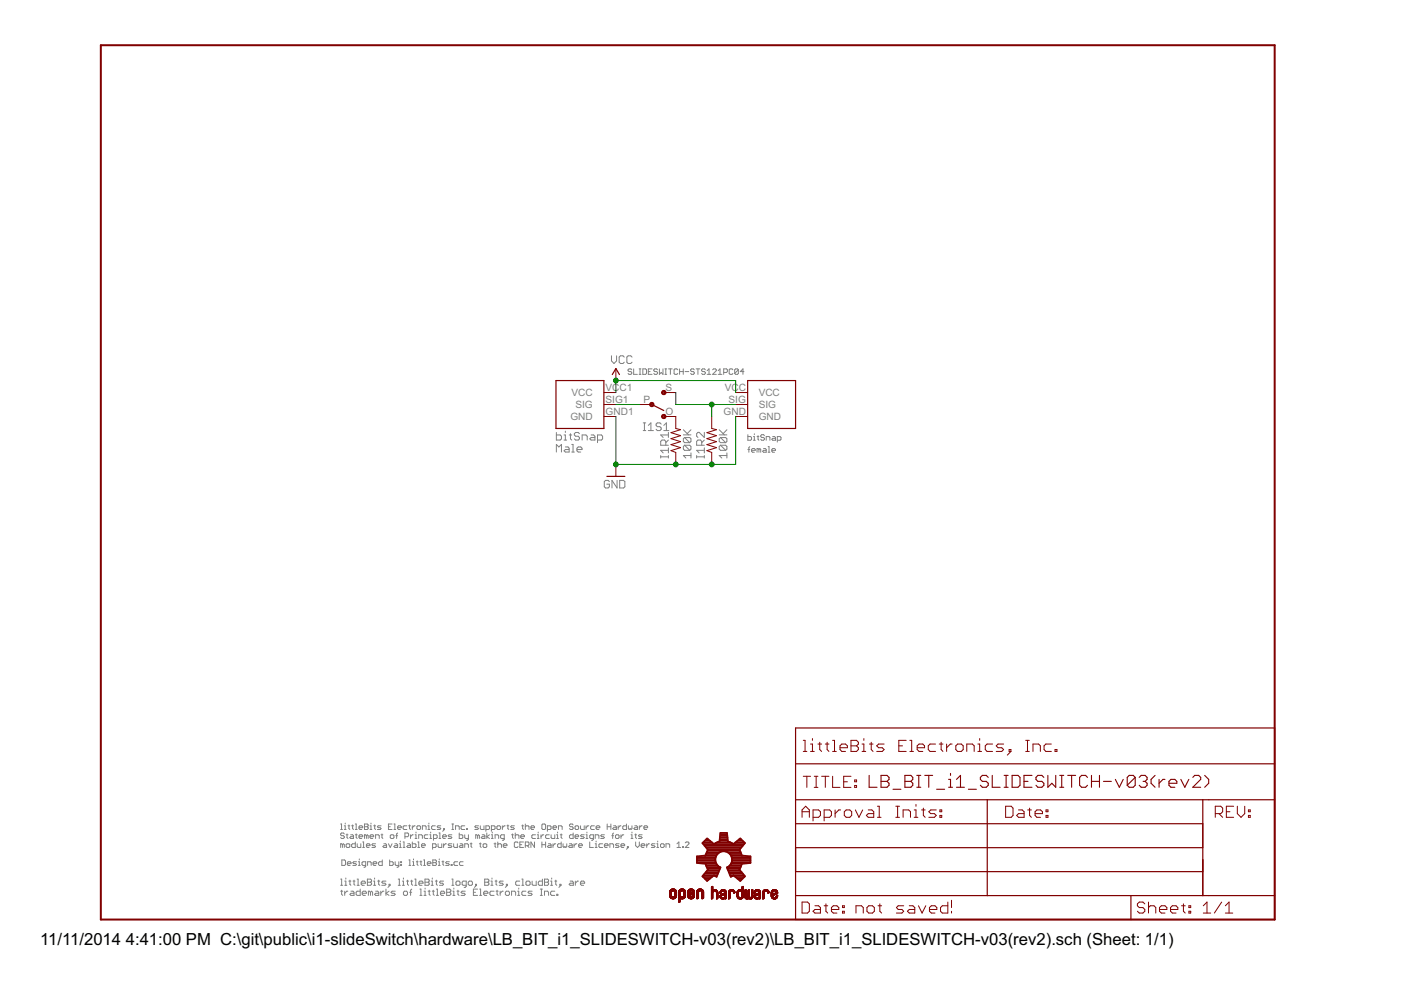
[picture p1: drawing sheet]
<svg xmlns="http://www.w3.org/2000/svg" width="297mm" height="210mm" viewBox="0 0 297 210" stroke-linecap="round" stroke-linejoin="round" font-family="sans-serif">
<defs><g id="words">
<g font-size="4">
<text x="8.5" y="200.4">11/11/2014</text>
<text x="26.7" y="200.4">4:41:00 PM C:\git\public\i1-slideSwitch\hardware\LB_BIT_i1_SLIDESWITCH-v03(rev2)\LB_BIT_i1_SLIDESWITCH-v03(rev2).sch (Sheet: 1/1)</text>
</g>
<g font-size="2.4" fill="#808080">
<text x="121.2" y="84">VCC</text>
<text x="128.4" y="82.9">VCC1</text>
<text x="141.1" y="82.9">S</text>
<text x="153.7" y="82.9">VC</text>
<text x="156.6" y="82.9">C</text>
<text x="160.9" y="84">VCC</text>
<text x="120.9" y="89.1">GND</text>
<text x="122" y="86.5">SIG</text>
<text x="128.4" y="85.4">SIG1</text>
<text x="128.4" y="88">GND1</text>
<text x="136.4" y="85.4">P</text>
<text x="141.1" y="88">O</text>
<text x="153.4" y="88">GND</text>
<text x="154.5" y="85.4">SIG</text>
<text x="160.9" y="86.5">SIG</text>
<text x="160.9" y="89.1">GND</text>
</g>
</g></defs>
<g fill="none" stroke="#808080" stroke-width=".21">
<path d="M129.6 75.4v1.1l.6 .6 .5-.6v-1.1M132.4 75.7l-.3-.3h-.5l-.3 .3v1.1l.3 .3h.5l.3-.3M133.9 78.4l-.1-.2h-.4l-.2 .2 .2 .4h.4l.1 .2-.1 .4h-.4l-.2-.2M134 75.7l-.3-.3h-.5l-.3 .3v1.1l.3 .3h.5l.3-.3M134.3 78.2v1.2h.8M135.5 78.2h.4M135.5 79.4h.4M135.7 78.2v1.2M136.3 78.2h.6l.2 .2v.8l-.2 .2h-.6zM137.5 78.8h.3M138.2 78.2h-.7v1.2h.7M139.4 78.4l-.2-.2h-.4l-.2 .2 .2 .4h.4l.2 .2-.2 .4h-.4l-.2-.2"/>
<path d="M139.8 78.2v1.2l.4-.4 .4 .4v-1.2M141 78.2h.4M141 79.4h.4M141.2 78.2v1.2M141.8 78.2h.7M142.1 78.2v1.2M143.7 78.4l-.2-.2h-.4l-.2 .2v.8l.2 .2h.4l.2-.2M144.1 78.8h.8M144.1 78.2v1.2M144.9 78.2v1.2M145.2 78.8h.8M147.2 78.4l-.2-.2h-.4l-.2 .2 .2 .4h.4l.2 .2-.2 .4h-.4l-.2-.2"/>
<path d="M147.6 78.2h.8M148 78.2v1.2M149.5 78.4l-.1-.2h-.5l-.1 .2 .1 .4h.5l.1 .2-.1 .4h-.5l-.1-.2M149.9 79.4h.8M149.9 78.6l.4-.4v1.2M151.1 78.4l.2-.2h.4l.2 .2v.2l-.8 .8h.8M152.3 79.4h.8M152.3 78.6l.4-.4v1.2M153.4 79h.6l.2-.2v-.4l-.2-.2h-.6v1.2M155.4 78.4l-.2-.2h-.4l-.2 .2v.8l.2 .2h.4l.2-.2M156.5 78.4l-.1-.2h-.4l-.2 .2v.8M156.5 78.4v.8l-.1 .2h-.4l-.2-.2"/>
<path d="M156.5 78.4l-.7 .8M157.7 78.8h-.7l.5-.6v1.2M118 91.7v1.6h.8l.2-.3v-.5l-.2-.3h-.8M118 95.8v-1.6l.5 .6 .5-.6v1.6M119.6 92.2h.3v1.1M119.6 93.3h.5M119.9 94.8h.5l.3 .2v.8h-.8l-.3-.2 .3-.3h.8M119.9 91.4v.3M120.7 92.2h.5M120.9 91.9v1.1l.3 .3M121.2 95.8h.6M121.2 94.2h.3v1.6"/>
<path d="M122.3 95.3h1.1v-.3l-.3-.2h-.5l-.3 .2v.6l.3 .2h.5M122.9 91.9l-.3-.2h-.6l-.2 .2v.3l.2 .3h.6l.3 .3v.2l-.3 .3h-.6l-.2-.3M123.4 93.3v-1.1h.8l.3 .3v.8M125.3 92.2h.6l.2 .3v.8h-.8l-.2-.3 .2-.2h.8M126.7 93.3h.8l.3-.3v-.5l-.3-.3h-.8v1.7M136.4 91.3h.5M136.4 89.7h.5M136.6 89.7v1.6M137.5 91.3h1M137.5 90.2l.5-.5v1.6M140.1 96.9h1.6M140.1 96.6v.5"/>
<path d="M140.2 89.9l-.3-.2h-.5l-.3 .2v.3l.3 .3h.5l.3 .2v.3l-.3 .3h-.5l-.3-.3M140.7 91.3h1.1M140.7 90.2l.6-.5v1.6M141.2 94.4v-.8l-.3-.3h-.5l-.3 .3v.8h1.6M141.7 93.3l-.5 .6M141.7 95.5h-1.6l.5 .5M141.7 92.2h-1.6l.5 .6M141.7 91.7v1.1M141.7 95v1M141.7 96.6v.5M144.9 92.2h1.6M144.9 91.1l1.1 1.1"/>
<path d="M145.1 92.8l-.2 .2v.6l.2 .3h1.1M145.1 94.4l-.2 .3v.5l.2 .3h1.1M145.1 92.8h1.1l.3 .2v.6l-.3 .3M145.1 94.4h1.1l.3 .3v.5l-.3 .3M145.1 94.4l1.1 1.1M145.1 92.8l1.1 1.1M146.5 96.6h-1.6l.5 .5M146.5 96v1.1M146.5 91.1l-.8 .8M147.7 96.9h1.6M147.7 96.6v.5M148.8 94.4v-.8l-.3-.3h-.5l-.3 .3v.8h1.6"/>
<path d="M149.3 95.5h-1.6l.5 .5M149.3 91.7v1.1l-1.1-1.1h-.2l-.3 .2v.6l.3 .3M149.3 95v1M149.3 96.6v.5M149.3 93.3l-.5 .6M152.5 92.2h1.6M152.5 91.1l1.1 1.1M152.8 92.8h1.1l.2 .2v.6l-.2 .3M152.8 94.4l-.3 .3v.5l.3 .3h1.1M152.8 94.4h1.1l.2 .3v.5l-.2 .3M152.8 92.8l-.3 .2v.6l.3 .3h1.1M152.8 94.4l1.1 1.1"/>
<path d="M152.8 92.8l1.1 1.1M154.1 96.6h-1.6l.5 .5M154.1 96v1.1M154.1 91.1l-.8 .8M158.6 92.2v1.1h.6l.1-.2v-.3l-.1-.2h-.6M158.6 95.3h.4M159 94.7l-.2 .2v1M159.3 95.5h.8l-.2-.4h-.4l-.2 .2v.4l.2 .2h.4M159.7 93.3h.4M159.7 92.6h.2v.7M159.9 92v.2M160.5 92.6h.4"/>
<path d="M160.7 92.4v.7l.2 .2M160.9 95.3l.2-.2 .2 .2v.6M160.9 95.3l-.4-.2v.8M160.9 95.3v.6M161.9 95.1h.4l.2 .2v.6h-.6l-.2-.2 .2-.2h.6M162.1 92.4l-.2-.2h-.4l-.2 .4 .2 .2h.4l.2 .3-.2 .2h-.4l-.2-.2M162.5 93.3v-.7h.5l.2 .2v.5M162.9 95.9h.3M162.9 94.7h.1v1.2M163.6 95.5h.8l-.2-.4h-.4l-.2 .2v.4l.2 .2h.4M163.8 92.6h.4l.2 .2v.5h-.6l-.2-.2 .2-.2h.6M164.8 93.3h.6l.2-.2v-.3l-.2-.2h-.6v1.1"/>
<path d="M129.2 102.1l-.3-.2h-.5l-.3 .2v1.1l.3 .3h.5l.3-.3v-.5h-.5M130.8 101.9v1.6l-1-1.6v1.6M131.4 101.9h.8l.3 .2v1.1l-.3 .3h-.8zM72.2 174.7h.2v1.2M72.2 175.9h.4M72.6 179.1l-.4-.2v.8M72.6 179.1l.2-.2 .2 .2v.6M72.6 179.1v.6M73 175.9h.4M73 175.1h.2v.8M73 176.8l-.2-.2h-.4l-.2 .4 .2 .2h.4l.2 .4-.2 .2h-.4l-.2-.2M73.2 174.5v.2"/>
<path d="M73.4 177h.4M73.6 176.8v.8l.2 .2M73.6 178.9h.4l.2 .2v.4l-.2 .2h-.4l-.2-.2v-.4zM73.8 175.1h.4M74 174.9v.8l.2 .2M74.4 177h.4l.2 .2v.6h-.6l-.2-.2 .2-.2h.6M74.5 175.1h.5M74.8 174.9v.8l.2 .2M75.3 174.7h.2v1.2M75.3 175.9h.4M75.3 177h.4M75.3 178.5v1.2h-.5l-.3-.2v-.4l.3-.2h.5"/>
<path d="M75.5 176.8v.8l.2 .2M75.7 178.9v.6l.2 .2h.6v-.8M76.1 175.5h.8l-.2-.4h-.4l-.2 .2v.4l.2 .2h.4M76.1 177.4h.8l-.2-.4h-.4l-.2 .2v.4l.2 .2h.4M76.9 179.7h.4M76.9 178.5h.2v1.2M77.3 174.7h.6l.2 .2-.2 .4 .2 .4-.2 .2h-.6zM77.3 175.3h.6M77.7 177.2l-.4-.2v.8M77.7 177.2l.2-.2 .2 .2v.6M77.7 177.2v.6M77.7 179.3h.7l-.1-.4h-.4l-.2 .2v.4l.2 .2h.4"/>
<path d="M78.4 175.9h.4M78.4 175.1h.3v.8M78.4 177.4h.8l-.2-.4h-.3l-.3 .2v.4l.3 .2h.3M78.7 174.5v.2M79.2 175.1h.4M79.4 174.9v.8l.2 .2M79.6 177.8v-.8h.6l.2 .2v.6M79.6 178.9h-.6l-.2 .2 .2 .2h.4l.2 .2-.2 .2h-.6M80.8 175.1h-.6l-.2 .2 .2 .2h.4l.2 .2-.2 .2h-.6M80.8 177h.4M81 176.8v.8l.2 .2M81.4 178.9h.4l.2 .2v.6h-.6l-.2-.2 .2-.2h.6"/>
<path d="M82.4 175.3h.3M82.4 178.9l.3 .8 .4-.8M82.7 177.2l.2-.2h.4l.2 .2v.4l-.2 .2h-.4l-.2-.2zM83.1 174.7h-.7v1.2h.7M83.5 174.7h.2v1.2M83.5 175.9h.4M83.7 178.9h.4l.2 .2v.6h-.6l-.2-.2 .2-.2h.6M83.9 177.2h.4M84.3 175.5h.8l-.2-.4h-.4l-.2 .2v.4l.2 .2h.4M84.3 176.6l-.2 .2v1M84.7 178.9h.2v.8M84.7 179.7h.4"/>
<path d="M84.9 178.3v.2M85.5 179.7h.4M85.5 178.5h.2v1.2M85.9 177.4h.5l.2-.2v-.4l-.2-.2h-.5v1.2M86.3 175.1h-.6l-.2 .2v.4l.2 .2h.6M86.4 178.9h.4l.2 .2v.6h-.6l-.1-.2 .1-.2h.6M86.6 175.1h.4M86.8 174.9v.8l.2 .2M87 177v.8M87.4 175.1v.8M87.4 178.5v1.2h.6l.2-.2v-.4l-.2-.2h-.6M87.6 177h-.2l-.4 .4"/>
<path d="M88 175.1h-.2l-.4 .4M88 177.8h.4M88 177h.2v.8M88.2 176.4v.2M88.4 175.3l.2-.2h.4l.2 .2v.4l-.2 .2h-.4l-.2-.2zM88.6 178.5h.2v1.2M88.6 179.7h.4M88.8 177.8v-.8h.6l.2 .2v.6M89.4 179.3h.7l-.1-.4h-.4l-.2 .2v.4l.2 .2h.4M89.6 175.9v-.8h.5l.2 .2v.6M90.7 175.9h.4M90.7 175.1h.2v.8"/>
<path d="M90.7 177h-.6l-.1 .2v.4l.1 .2h.6M90.9 174.5v.2M91.1 177.8h.4M91.1 177h.2v.8M91.3 176.4v.2M91.7 179.7h.6l.2-.2v-.4l-.2-.2h-.6v1.2M91.9 177.8h.6l.2-.2v-.4l-.2-.2h-.6v1.2M92.3 175.1h-.6l-.2 .2v.4l.2 .2h.6M92.9 178.9v.6l.2 .2h.6v-.8M93.1 176.6h.2v1.2M93.1 177.8h.4M93.5 175.1h-.6l-.2 .2 .8 .4-.2 .2h-.6"/>
<path d="M93.9 177.4h.7l-.2-.4h-.4l-.1 .2v.4l.1 .2h.4M94 175.7h.2v.2h-.2zM94 178.9v.8M94.2 175.9l-.3 .4M94.6 178.9h-.2l-.4 .4M95.8 178.9h-.6l-.2 .2 .2 .2h.4l.2 .2-.2 .2h-.6M95.8 174.7h.4M95.8 175.9h.4M95.8 177h-.6l-.2 .2 .2 .2h.4l.2 .2-.2 .2h-.6M96 174.7v1.2M96.2 178.9v.6l.2 .2h.6v-.8M96.6 175.9v-.8h.6l.2 .2v.6"/>
<path d="M97.4 176.6v1.2h.5l.2-.2v-.4l-.2-.2h-.5M97.6 178.9h.3l.2 .2v.6h-.5l-.2-.2 .2-.2h.5M98.5 175.1h-.6l-.2 .2v.4l.2 .2h.6M98.5 177v.6l.2 .2h.6M98.5 179.7v-.8h.6l.2 .2v.6M98.9 175.7h.2v.2h-.2zM99.3 177v1l-.4 .2M99.7 178.9h.4M99.9 178.7v.8l.2 .2M101.3 177.2l-.4-.2v.8M101.3 177.2v.6M101.3 177.2l.2-.2 .1 .2v.6"/>
<path d="M101.5 175.1h-.6l-.2 .2 .2 .2h.4l.2 .2-.2 .2h-.6M101.6 178.9h.4M101.8 175.1v.6l.2 .2h.6v-.8M101.8 178.7v.8l.2 .2M102.2 177h.4l.2 .2v.6h-.6l-.2-.2 .2-.2h.6M102.4 179.1l.2-.2h.4l.2 .2v.4l-.2 .2h-.4l-.2-.2zM103 175.9h.6l.2-.2v-.4l-.2-.2h-.6v1.2M103.2 176.6v1.2M103.8 177l-.6 .4 .6 .4M104.2 175.9h.6l.2-.2v-.4l-.2-.2h-.6v1.2M104.2 177.8h.4M104.2 177h.2v.8"/>
<path d="M104.4 176.4v.2M104.8 178.9h.4M105 177.8v-.8h.5l.2 .2v.6M105 178.7v.8l.2 .2M105.3 175.3l.2-.2h.4l.2 .2v.4l-.2 .2h-.4l-.2-.2zM105.5 179.1l.2-.2h.4l.2 .2v.6M105.5 178.5v1.2M106.5 175.1v.8M106.7 179.3h.8l-.2-.4h-.4l-.2 .2v.4l.2 .2h.4M106.9 177.8h-.6l-.2-.2v-.4l.2-.2h.6v1l-.4 .2M107.1 175.1h-.2l-.4 .4M107.5 175.1h.4"/>
<path d="M107.7 174.9v.8l.2 .2M108.5 177h.4M108.7 176.8v.8l.2 .2M109.1 175.1h-.6l-.2 .2 .2 .2h.4l.2 .2-.2 .2h-.6M109.2 177.2l.2-.2h.4l.2 .2v.6M109.2 176.6v1.2M109.8 178.7l-.2-.2h-.4l-.1 .2v.8l.1 .2h.4l.2-.2M110.2 179.1h.4M110.4 177.4h.8l-.2-.4h-.4l-.2 .2v.4l.2 .2h.4M110.6 175.1h.4M110.8 174.9v.8l.2 .2M111 178.5h-.8v1.2h.8"/>
<path d="M111.4 175.3l.2-.2h.4l.2 .2v.6M111.4 174.7v1.2M111.4 179.3h.6l.2-.2v-.4l-.2-.2h-.6v1.2M111.8 179.3l.4 .4M112.6 175.5h.7l-.2-.4h-.3l-.2 .2v.4l.2 .2h.3M113.3 178.5v1.2l-.7-1.2v1.2M113.5 177h-.6l-.1 .2v.4l.1 .2h.6M113.9 177.8h.4M113.9 177h.2v.8M114.1 176.4v.2M114.7 177v.8M114.9 174.9l.2-.2h.4l.2 .2v.8l-.2 .2h-.4l-.2-.2z"/>
<path d="M114.9 178.5v1.2M114.9 179.1h.8M115.3 177h-.2l-.4 .4M115.7 178.5v1.2M116.1 175.9h.5l.2-.2v-.4l-.2-.2h-.5v1.2M116.3 178.9h.3l.2 .2v.6h-.5l-.2-.2 .2-.2h.5M116.5 177h-.6l-.2 .2v.4l.2 .2h.6M116.8 177v.6l.2 .2h.6v-.8M117.2 175.5h.8l-.2-.4h-.4l-.2 .2v.4l.2 .2h.4M117.2 178.9v.8M117.8 178.9h-.2l-.4 .4M118 177.8h.4"/>
<path d="M118 177h.2v.8M118.2 176.4v.2M118.4 175.9v-.8h.6l.2 .2v.6M118.8 177h.4M119 178.5v1.2h-.6l-.2-.2v-.4l.2-.2h.6M119 176.8v.8l.2 .2M119.4 178.9v.6l.2 .2 .2-.2 .2 .2 .2-.2v-.6M120.7 178.9h.4l.2 .2v.6h-.6l-.2-.2 .2-.2h.6M121.5 174.9l-.2-.2h-.4l-.2 .2 .2 .4h.4l.2 .2-.2 .4h-.4l-.2-.2M121.5 176.6v1.2h-.6l-.2-.2v-.4l.2-.2h.6M121.7 178.9v.8M121.9 175.3l.2-.2h.4l.2 .2v.4l-.2 .2h-.4l-.2-.2z"/>
<path d="M121.9 177.4h.8l-.2-.4h-.4l-.2 .2v.4l.2 .2h.4M122.3 178.9h-.2l-.4 .4M122.7 179.3h.8l-.2-.4h-.4l-.2 .2v.4l.2 .2h.4M123.1 175.1v.6l.2 .2h.6v-.8M123.9 177h-.6l-.2 .2 .8 .4-.2 .2h-.6M124.2 175.1v.8M124.2 177.8h.4M124.2 177h.2v.8M124.4 176.4v.2M124.8 175.1h-.2l-.4 .4M125 178.5v1.2h.8M125.8 177.8h-.6l-.2-.2v-.4l.2-.2h.6v1l-.4 .2"/>
<path d="M126 175.1h-.6l-.2 .2v.4l.2 .2h.6M126.2 178.9h.2v.8M126.2 177.8v-.8h.6l.2 .2v.6M126.2 179.7h.4M126.4 175.5h.8l-.2-.4h-.4l-.2 .2v.4l.2 .2h.4M126.4 178.3v.2M127.8 178.9h-.6l-.2 .2v.4l.2 .2h.6M128.1 177h-.5l-.2 .2 .7 .4-.1 .2h-.6M128.1 179.3h.8l-.2-.4h-.4l-.2 .2v.4l.2 .2h.4M128.7 175.3h.8M128.7 174.7v1.2M129.3 179.7v-.8h.6l.2 .2v.6"/>
<path d="M129.5 174.7v1.2M129.7 177.2h.4M130.1 175.1h.4l.2 .2v.6h-.6l-.2-.2 .2-.2h.6M130.1 176.6l-.2 .2v1M130.5 177.2l.2-.2h.4l.2 .2v.4l-.2 .2h-.4l-.2-.2zM131.1 175.1v.8M131.3 178.9h-.6l-.2 .2 .8 .4-.2 .2h-.6M131.7 175.1h-.2l-.4 .4M131.7 177v.8M131.7 179.3h.7l-.2-.4h-.4l-.1 .2v.4l.1 .2h.4M132.2 177h-.2l-.3 .4M132.8 174.7v1.2h-.6l-.2-.2v-.4l.2-.2h.6"/>
<path d="M133 179.5h.2v.2h-.2zM133.2 175.1v.6l.2 .2 .2-.2 .2 .2 .2-.2v-.6M133.2 179.7l-.4 .4M133.8 177h.2v.8M133.8 177.8h.4M134 176.4v.2M134.6 175.1h.4l.2 .2v.6h-.6l-.2-.2 .2-.2h.6M134.6 177h.4M134.8 178.5v.8l.4 .4 .4-.4v-.8M134.8 176.8v.8l.2 .2M135.6 175.1v.8M135.9 179.3h.8l-.2-.4h-.4l-.2 .2v.4l.2 .2h.4"/>
<path d="M136.1 175.1h-.2l-.3 .4M136.1 177h-.5l-.2 .2 .7 .4-.2 .2h-.5M136.5 175.5h.8l-.2-.4h-.4l-.2 .2v.4l.2 .2h.4M137.1 178.9v.8M137.7 178.9h-.2l-.4 .4M138.9 178.9h-.6l-.2 .2 .2 .2h.4l.2 .2-.2 .2h-.6M139.3 178.9h.1v.8M139.3 179.7h.3M139.4 178.3v.2M140.2 178.9h.4l.2 .2v.4l-.2 .2h-.4l-.2-.2v-.4zM141.2 179.7v-.8h.6l.2 .2v.6M143.5 179.7h.8"/>
<path d="M143.5 178.9l.4-.4v1.2M144.7 179.5h.2v.2h-.2zM145.3 178.7l.2-.2h.4l.2 .2v.2l-.8 .8h.8M72.2 186.4h.2v1.3M72.2 187.7h.5M72.2 189h.5M72.4 188.7v.9l.3 .2M72.5 182.3h.5l.3 .2v.8l-.3 .2h-.5zM73.1 187.7h.4M73.1 186.8h.2v.9M73.1 189v.8M73.3 186.2v.2"/>
<path d="M73.6 183.1h.8l-.2-.4h-.4l-.2 .2v.4l.2 .2h.4M73.7 189h-.2l-.4 .4M74 186.8h.4M74.2 186.6v.9l.2 .2M74.4 189h.4l.3 .2v.6h-.7l-.2-.2 .2-.2h.7M74.8 186.8h.5M75.1 186.6v.9l.2 .2M75.6 182.7h-.6l-.2 .2 .8 .4-.2 .2h-.6M75.7 186.4h.2v1.3M75.7 187.7h.5M76 183.5h.4M76 182.7h.2v.8"/>
<path d="M76.2 182.1v.2M76.4 188.5v1.3h-.7l-.2-.2v-.4l.2-.2h.7M76.6 187.3h.9l-.3-.5h-.4l-.2 .2v.5l.2 .2h.4M76.8 189.4h.9l-.2-.4h-.5l-.2 .2v.4l.2 .2h.5M77.5 183.5h-.5l-.2-.2v-.4l.2-.2h.5v1l-.3 .2M77.9 186.4h.6l.3 .2-.3 .4 .3 .3v.2l-.3 .2h-.6zM77.9 187h.6M77.9 183.5v-.8h.6l.2 .2v.6M78.5 189.2l.3-.2 .2 .2v.6M78.5 189.2l-.2-.2h-.2v.8M78.5 189.2v.6M79.1 183.1h.8l-.2-.4h-.4l-.2 .2v.4l.2 .2h.4"/>
<path d="M79.2 187.7h.5M79.2 186.8h.2v.9M79.4 186.2v.2M79.7 189h.4l.2 .2v.6h-.6l-.3-.2 .3-.2h.6M80.1 186.8h.4M80.3 186.6v.9l.2 .2M80.7 189v.8M81 182.3v1.2h-.5l-.2-.2v-.4l.2-.2h.5M81.4 189h-.2l-.5 .4M81.8 186.8h-.6l-.3 .2 .3 .3h.4l.2 .2-.2 .2h-.7M81.8 188.5v1.3M82.5 187.5h.2v.2h-.2z"/>
<path d="M82.5 189l-.7 .4 .7 .4M82.6 182.3v1.2h.6l.2-.2v-.4l-.2-.2h-.6M82.7 187.7l-.4 .5M83.8 182.7v.6l.2 .2h.6M83.8 189h-.7l-.2 .2 .9 .4-.2 .2h-.7M84.4 186.4h.3v1.3M84.4 187.7h.5M84.6 182.7v1l-.4 .2M84.9 183.3h.2v.2h-.2zM84.9 182.7h.2v.2h-.2zM85.3 187.7h.4M85.3 186.8h.2v.9"/>
<path d="M85.5 186.2v.2M85.7 189h.5l.2 .2v.4l-.2 .2h-.5l-.2-.2v-.4zM86.2 186.8h.4M86.4 186.6v.9l.2 .2M86.7 183.5h.4M86.7 182.3h.2v1.2M86.8 189.2h.5M87.1 186.8h.4M87.3 186.6v.9l.2 .2M87.3 188.5l-.2 .2v1.1M87.5 183.5h.4M87.5 182.7h.2v.8"/>
<path d="M87.7 182.1v.2M87.9 186.4h.3v1.3M87.9 187.7h.5M88.3 182.7h.3M88.5 182.5v.8l.1 .2M88.8 187.3h.9l-.2-.5h-.5l-.2 .2v.5l.2 .2h.5M89 182.7h.4M89 188.5h.2v1.3M89 189.8h.5M89.2 182.5v.8l.2 .2M89.8 183.5h.4M89.8 182.3h.2v1.2"/>
<path d="M89.9 189h.2v.8M89.9 189.8h.4M90.1 186.4h.7l.2 .2-.2 .4 .2 .5-.2 .2h-.7zM90.1 187h.7M90.1 188.3v.2M90.6 183.1h.8l-.2-.4h-.4l-.2 .2v.4l.2 .2h.4M90.8 189h.4M91 188.7v.9l.2 .2M91.4 187.7h.5M91.4 186.8h.3v.9M91.7 186.2v.2M91.7 189h.4"/>
<path d="M91.8 182.3h.6l.1 .2-.1 .4 .1 .4-.1 .2h-.6zM91.8 182.9h.6M91.9 188.7v.9l.2 .2M92.3 186.8h.4M92.5 188.5h.2v1.3M92.5 186.6v.9l.2 .2M92.5 189.8h.5M92.9 183.5h.4M92.9 182.7h.2v.8M93.1 182.1v.2M93.4 189.4h.9l-.3-.4h-.4l-.2 .2v.4l.2 .2h.4M93.7 182.7h.4"/>
<path d="M93.9 182.5v.8l.2 .2M94 186.8h-.6l-.2 .2 .2 .3h.4l.2 .2-.2 .2h-.6M94.7 188.5h.7l.2 .2-.2 .5 .2 .4-.2 .2h-.7zM94.7 189.2h.7M95.3 182.7h-.6l-.2 .2 .8 .4-.2 .2h-.6M95.7 183.3h.2v.2h-.2zM95.8 186.4h.2v1.3M95.8 187.7h.4M96 189h.2v.8M96 189.8h.5M96.2 188.3v.2M96.9 186.8h.4l.2 .2v.5l-.2 .2h-.4l-.2-.2v-.5z"/>
<path d="M96.9 189h.4M97 182.7h-.6l-.2 .2v.4l.2 .2h.6M97.1 188.7v.9l.2 .2M98.2 182.7h-.6l-.2 .2v.4l.2 .2h.6M98.6 189h-.6l-.3 .2 .3 .2h.4l.2 .2-.2 .2h-.7M98.8 187.7h-.6l-.2-.2v-.5l.2-.2h.6v1.1l-.2 .3h-.2M99.3 187l.2-.2h.4l.3 .2v.5l-.3 .2h-.4l-.2-.2zM100.4 189.2h.4M100.8 187.5h.2v.2h-.2zM101 187.7l-.4 .5M101.3 188.5h-.9v1.3h.9M101.7 189.8h.4"/>
<path d="M101.7 188.5h.2v1.3M102.6 189.4h.8l-.2-.4h-.4l-.2 .2v.4l.2 .2h.4M102.8 186.4h.6l.3 .2-.3 .4 .3 .5-.3 .2h-.6zM102.8 187h.6M104.1 187.7h.4M104.1 186.8h.2v.9M104.3 186.2v.2M104.8 189h-.7l-.2 .2v.4l.2 .2h.7M105 186.8h.4M105.2 186.6v.9l.2 .2M105.2 189h.4M105.4 188.7v.9l.2 .2"/>
<path d="M106 189v.8M106.7 186.8h-.7l-.2 .2 .2 .3h.5l.2 .2-.2 .2h-.7M106.7 189h-.2l-.5 .4M107.4 187.5h.2v.2h-.2zM107.4 189h.4l.2 .2v.4l-.2 .2h-.4l-.3-.2v-.4zM107.6 187.7l-.5 .5M108.5 189.8v-.8h.6l.2 .2v.6M109.7 189h.3v.8M109.7 189.8h.5M110 188.3v.2M110.2 186.8h-.7l-.2 .2v.5l.2 .2h.7M110.6 186.4h.2v1.3"/>
<path d="M110.6 187.7h.5M111.5 189h-.7l-.2 .2v.4l.2 .2h.7M111.7 186.8h.5l.2 .2v.5l-.2 .2h-.5l-.2-.2v-.5zM112.8 186.8v.7l.2 .2h.7v-.9M112.8 189h-.6l-.2 .2 .2 .2h.4l.2 .2-.2 .2h-.6M114.6 189.8h.4M114.6 188.5h.4M114.8 188.5v1.3M115 186.4v1.3h-.7l-.2-.2v-.5l.2-.2h.7M115.4 186.4h.7l.2 .2-.2 .4 .2 .5-.2 .2h-.7zM115.4 187h.7M115.4 189.8v-.8h.7l.2 .2v.6"/>
<path d="M116.7 187.7h.5M116.7 186.8h.3v.9M117 186.2v.2M117.6 186.8h.4M117.6 189h-.6l-.3 .2v.4l.3 .2h.6M117.8 186.6v.9l.2 .2M118 189.6h.3v.2h-.3zM118.7 187.5h.2v.2h-.2zM118.9 187.7l-.4 .5M120.9 186.8h.4l.3 .2v.7h-.7l-.2-.2 .2-.2h.7M122 186.8v.9M122.6 186.8h-.2l-.4 .5"/>
<path d="M123.1 187.3h.9l-.3-.5h-.4l-.2 .2v.5l.2 .2h.4"/>
</g>
<g fill="none" stroke="#800000" stroke-width=".25">
<path d="M129.8 79.4l.8-1.3 .7 1.3M117.9 80.7h10.1v10.1h-10.1zM138.2 85.8l2.5 1.2M158.5 80.7h10.2v10.1h-10.2zM128.7 101h3.8M168.7 154.3h101.6v40.7h-101.6zM168.7 169.6h101.6M168.7 161.9h101.6M168.7 174.6h86.3M168.7 179.7h86.3M209.3 169.6v20.3M255 169.6v20.3"/>
<path d="M168.7 189.9h101.6M168.7 184.8h86.3M239.8 189.9v5.1"/>
</g>
<g fill="none" stroke="#800000" stroke-width=".21">
<path d="M130.6 78.1v2.6M128 83.2h2.6M128 88.3h2.6M128 85.8h2.6M130.6 98.5v2.5M135.7 85.8h2.5M140.7 83.2h2.6M140.7 88.3h2.6v2.5l1 .3-2 .6 2 .7-2 .6 2 .6-2 .7 2 .6-2 .6 1 .4v2.6M150.9 88.3v2.5l1 .3-2 .6 2 .7-2 .6 2 .6-2 .7 2 .6-2 .6 1 .4v2.6M156 83.2h2.5M156 88.3h2.5M156 85.8h2.5"/>
<path d="M170.3 157h.4v2.3M170.3 159.3h.8M171.9 159.3h.7M171.9 157.8h.4v1.5M172.3 156.6v.4M173.4 157.8h.8M173.8 157.4v1.5l.4 .4M175 157.8h.7M175.4 157.4v1.5l.3 .4M176.5 157h.4v2.3M176.5 159.3h.8M178.1 158.5h1.6v-.4l-.4-.3h-.8l-.4 .3v.8l.4 .4h.8"/>
<path d="M180.4 157h1.2l.4 .4v.4l-.4 .3 .4 .4v.4l-.4 .4h-1.2zM180.4 158.1h1.2M182.8 159.3h.8M182.8 157.8h.4v1.5M183.2 156.6v.4M184.3 157.8h.8M184.7 157.4v1.5l.4 .4M187.5 157.8h-1.2l-.4 .3 .4 .4h.7l.5 .4-.5 .4h-1.1M190.6 158.1h.7M192.1 157h-1.5v2.3h1.5M192.9 157h.4v2.3M192.9 159.3h.8"/>
<path d="M194.5 158.5h1.5v-.4l-.4-.3h-.7l-.4 .3v.8l.4 .4h.7M198.4 157.8h-1.2l-.4 .3v.8l.4 .4h1.2M199.1 157.8h.8M199.5 157.4v1.5l.4 .4M200.7 157.8v1.5M201.9 157.8h-.4l-.8 .7M202.6 158.1l.4-.3h.8l.4 .3v.8l-.4 .4h-.8l-.4-.4zM205 159.3v-1.5h1.2l.3 .3v1.2M207.3 159.3h.8M207.3 157.8h.4v1.5M207.7 156.6v.4M210.4 157.8h-1.1l-.4 .3v.8l.4 .4h1.1"/>
<path d="M212.8 157.8h-1.2l-.4 .3 .4 .4h.8l.4 .4-.4 .4h-1.2M214 158.9h.3v.4h-.3zM214.3 159.3l-.7 .8M217.5 157h.7M217.5 159.3h.7M217.8 157v2.3M219 159.3v-1.5h1.2l.4 .3v1.2M222.9 157.8h-1.2l-.3 .3v.8l.3 .4h1.2M223.7 158.9h.4v.4h-.4zM170.1 173.3v-1.6l.7-.8 .8 .8v1.6M170.1 172.1h1.5M170.3 164.6h1.6"/>
<path d="M171.1 164.6v2.3M172.4 173.3h1.1l.4-.4v-.8l-.4-.4h-1.1v2.4M172.6 164.6h.8M172.6 166.9h.8M173 164.6v2.3M174.2 164.6h1.5M174.7 173.3h1.2l.4-.4v-.8l-.4-.4h-1.2v2.4M175 164.6v2.3M176.5 164.6v2.3h1.6M177.1 171.7v1.6M178.2 171.7h-.4l-.7 .8M178.9 165.8h.8"/>
<path d="M179 172.1l.4-.4h.8l.4 .4v.8l-.4 .4h-.8l-.4-.4zM180.4 164.6h-1.5v2.3h1.5M181.2 166.5h.4v.4h-.4zM181.2 165.4h.4v.4h-.4zM181.4 171.7l.7 1.6 .8-1.6M184.1 171.7h.7l.5 .4v1.2h-1.2l-.4-.4 .4-.4h1.2M186 170.9h.4v2.4M186 173.3h.8M189.9 170.9h.8M189.9 173.3h.8M190.3 170.9v2.4M191.5 173.3v-1.6h1.2l.3 .4v1.2"/>
<path d="M193.8 173.3h.8M193.8 171.7h.4v1.6M194.2 170.6v.3M195.4 171.7h.8M195.8 171.3v1.6l.4 .4M198.5 171.7h-1.2l-.4 .4 .4 .4h.8l.4 .4-.4 .4h-1.2M199.3 172.9h.4v.4h-.4zM199.3 171.7h.4v.4h-.4zM213.2 170.9h1.2l.4 .4v1.6l-.4 .4h-1.2zM215.9 171.7h.8l.4 .4v1.2h-1.2l-.3-.4 .3-.4h1.2M217.9 171.7h.8M218.3 171.3v1.6l.4 .4"/>
<path d="M219.5 172.5h1.5v-.4l-.4-.4h-.8l-.3 .4v.8l.3 .4h.8M221.8 172.9h.4v.4h-.4zM221.8 171.7h.4v.4h-.4zM257.7 172.5h1.1l.4-.4v-.8l-.4-.4h-1.1v2.4M258.4 172.5l.8 .8M260 172.1h.8M261.6 170.9h-1.6v2.4h1.6M262.3 170.9v1.6l.8 .8 .8-.8v-1.6M264.7 172.9h.4v.4h-.4zM264.7 171.7h.4v.4h-.4zM142 189.9l.4 .1M142 189.9h.4"/>
<path d="M142 189.8h.4M142 189.7h.4M142 189.6h.4M142 189.5h.4M142 189.4h.4M142 189.3h.4M142 189.2h.4M142 189.1h.4M142 190.1h.5M142 190h.4M142 190.2h.6M142.1 190.2h1.3"/>
<path d="M142.1 188.8h1.2M142.1 190.3h1.2M142.1 188.7l1.2 .1M142.1 188.7h1.2M142.2 190.4h1.1M142.2 188.7h1M142.2 190.4h1M142.3 188.6h.9M142.3 190.5h.8M142.3 188.6h.8M142.4 190.5h.6M142.4 189.1h-.4"/>
<path d="M142.4 189h-.4M142.5 188.5h.5M142.5 189h-.5M142.6 190.6h.2M142.6 188.9h-.6M142.8 188.9h.6M142.9 190.1h.5M142.9 189h.5M143 189h.4M143 190h.4M143 189.1h.4M143 189.9h.4"/>
<path d="M143 189.8h.4M143 189.7h.4M143 189.6h.4M143 189.5h.4M143 189.4h.4M143 189.3h.4M143 189.2h.4M143.4 188.8l-1.4 .1M143.4 190.2h-.6M143.4 190.1h-.5M143.4 190h-.4M143.9 191.1h.4"/>
<path d="M143.9 191h.4M143.9 190.9h.4M143.9 190.8h.4M143.9 190.7h.4M143.9 190.6h.4M143.9 190.2h.6M143.9 190.1h.5M143.9 190h.4M143.9 189.9h.4M143.9 189.8h.4M143.9 189.7h.4M143.9 189.6h.4"/>
<path d="M143.9 189.5h.4M143.9 189.4h.4M143.9 189.3h.4M143.9 189.2h.4M143.9 189.1h.4M143.9 191.3h.1M144 188.8h1.3M144 188.7l1.2 .1M144 188.7h1.2M144.1 188.7h1M144.1 191.2h-.2M144.2 188.6h.9"/>
<path d="M144.3 191.2h-.4M144.3 188.5l.7 .1M144.3 190.6h-.4M144.3 189.1h-.4M144.4 189h-.5M144.4 188.5h.5M144.5 190.6h.3M144.5 188.9h-.5M144.8 188.9h.5M144.8 190.1h.5M144.9 189h.4M144.9 189h.5"/>
<path d="M144.9 190.5l-1 .1M144.9 190h.5M144.9 189.1h.5M145 189.9h.4M145 189.8h.4M145 189.7h.4M145 189.6h.4M145 189.5h.4M145 189.4h.4M145 189.3h.4M145 189.2h.4M145 189.1h.4"/>
<path d="M145 190.5h-1.1M145.1 190.4l-1.2 .1M145.2 190.4h-1.3M145.2 190.3l-1.3 .1M145.2 190.3h-1.3M145.3 190.2h-1.4M145.3 188.8l-1.3 .1M145.3 190.2h-.6M145.3 190.1h-.4M145.4 190h-.5M145.8 190.1h.5M145.8 190h.4"/>
<path d="M145.8 189.9l.4 .1M145.8 189.9h.4M145.8 189.4h.4M145.8 189.3h.4M145.8 189.2h.4M145.8 189.1h.4M145.9 190.2h.6M145.9 190.2h1.3M145.9 188.9h1.3M145.9 188.8h1.3M146 190.3h1.1M146 188.7h1.1"/>
<path d="M146 190.4h1M146 188.7h1M146.1 190.4h.9M146.1 188.6h.9M146.1 190.5h.8M146.2 188.5l.7 .1M146.2 189.2h-.4M146.2 190.5h.6M146.2 189.1h-.4M146.3 189h-.5M146.3 188.5h.5M146.3 189.4h.9"/>
<path d="M146.3 189.8l-.5 .1M146.3 189.8h-.5M146.4 190.6h.3M146.4 189.4h.8M146.4 188.9h-.6M146.5 189.7l-.7 .1M146.5 189.3h.7M146.6 189.7h-.8M146.6 189.3h.6M146.7 188.9h.5M146.7 190.1h.5M146.7 189.6l-.9 .1"/>
<path d="M146.7 189h.5M146.8 190.1h.4M146.8 189.2h.4M146.8 189h.4M146.8 190h.4M146.8 189.1h.4M146.9 189.9h.3M146.9 189.6h-1.1M146.9 189.8h.3M147 189.5h-1.2M147 189.7h.2M147.1 189.5h-1.3"/>
<path d="M147.2 190.3h-1.3M147.2 189.7h.1M147.2 190.2h-.6M147.2 189.4l-1.4 .1M147.7 190.4h.4M147.7 190.3h.4M147.7 190.2h.4M147.7 190.1h.4M147.7 190h.4M147.7 189.9h.4M147.7 189.8h.4M147.7 189.7h.4"/>
<path d="M147.7 189.6h.4M147.7 189.5h.4M147.7 189.4h.4M147.7 189.3h.4M147.7 189.2h.4M147.7 189.1h.4M147.7 190.5h.2M147.7 189h.5M147.8 188.8h1.3M147.8 188.7l1.2 .1M147.9 188.7h1.1M147.9 188.7h1"/>
<path d="M148 188.6h.9M148 190.5h-.3M148.1 190.4l-.4 .1M148.1 188.6h.7M148.1 189.1h-.4M148.2 189h-.5M148.2 188.5h.5M148.3 188.9h-.5M148.6 188.9h.5M148.7 189h.4M148.7 189h.5M148.8 189.1h.4"/>
<path d="M148.8 190.4h.4M148.8 190.3h.4M148.8 190.2h.4M148.8 190.1h.4M148.8 190h.4M148.8 189.9h.4M148.8 189.8h.4M148.8 189.7h.4M148.8 189.6h.4M148.8 189.5h.4M148.8 189.4h.4M148.8 189.3h.4"/>
<path d="M148.8 189.2h.4M148.8 190.5h.2M149.1 188.8l-1.3 .1M149.1 190.5h-.3M149.2 190.4l-.4 .1M150.8 190.6h.1M150.8 190.4h.3M150.8 190.3h.3M150.8 190.2h.3M150.8 190.1h.3M150.8 190h.3M150.8 189.9h.3"/>
<path d="M150.8 189.8h.3M150.8 189.7h.3M150.8 189.6h.3M150.8 189.5h.3M150.8 189.4h.3M150.8 189.3h.3M150.8 189.2h.3M150.8 189.1h.4M150.8 188.8l1.3 .1M150.8 188.8h1.2M150.8 188.7l1.2 .1M150.8 188.7h1.1"/>
<path d="M150.8 188.6l.4 .1M150.8 188.6h.3M150.8 188.5h.3M150.8 188.4h.3M150.8 188.3h.3M150.8 188.2h.3M150.8 188.1h.3M150.8 188h.3M150.9 188h.2M151 190.5l-.2 .1M151.1 190.5h-.3M151.1 189.2l-.3 .1"/>
<path d="M151.2 189.1h-.4M151.2 189h-.4M151.2 188.7h.6M151.3 189h-.5M151.3 188.6h.4M151.5 188.9h-.7M151.6 188.9h.5M151.7 189h.4M151.8 189h.3M151.8 189.1h.4M151.9 189.2h.3M151.9 190.6h.1"/>
<path d="M151.9 190.4h.3M151.9 190.3h.3M151.9 190.2h.3M151.9 190.1h.3M151.9 190h.3M151.9 189.9h.3M151.9 189.8h.3M151.9 189.7h.3M151.9 189.6h.3M151.9 189.5h.3M151.9 189.4h.3M151.9 189.3h.3"/>
<path d="M152.1 190.5l-.2 .1M152.2 190.5h-.3M152.6 190.2h.4M152.6 190.1h.4M152.6 190.1h.3M152.6 189.2h.3M152.7 190.2h.3M152.7 189.2h.3M152.7 190.3h.4M152.7 189.1h.3M152.7 190.3l.8 .1M152.7 190.4h.8"/>
<path d="M152.8 190.4h.7M152.8 189.4h-.1M152.8 188.9h1.1M152.8 190.5h.7M152.8 188.8h1M152.9 188.8h.9M152.9 190.5h.6M152.9 189.3l-.3 .1M152.9 189.3h-.3M152.9 188.7h.8M153 190h-.4M153 189.6h1"/>
<path d="M153 189.9l-.4 .1M153 189.1h-.3M153 190.6h.5M153 189.9h-.3M153 188.7h.6M153.1 189.6h.9M153.1 189h-.4M153.1 188.6h.4M153.2 189.8l-.5 .1M153.2 190.6h.1M153.2 189.5h.8M153.2 189.8h-.5"/>
<path d="M153.3 188.9h-.5M153.3 190.3h.2M153.3 189.5h.7M153.4 188.9h.5M153.4 189.7l-.7 .1M153.5 189.4h.5M153.5 189.7h-.7M153.5 189h.4M153.6 189.4h.4M153.6 189h.4M153.6 189.1h.4M153.7 189.3h.3"/>
<path d="M153.7 189.1h.3M153.7 189.7h.3M153.7 189.2h.3M153.7 190.4h.3M153.7 190.3h.3M153.7 190.2h.3M153.7 190.1h.3M153.7 190h.3M153.7 189.9h.3M153.7 189.8h.3M153.8 190.6h-.1M154 190.5l-.3 .1"/>
<path d="M154 190.5h-.3M154 189.6l-1.2 .1M154.5 190.6h.1M154.5 190.4h.2M154.5 190.3h.2M154.5 190.2h.2M154.5 190.1h.2M154.5 190h.2M154.5 189.9h.2M154.5 189.8h.2M154.5 189.7h.2M154.5 189.6h.2"/>
<path d="M154.5 189.5h.2M154.5 189.4h.2M154.5 189.3h.2M154.5 189.2h.3M154.6 188.9h1.1M154.6 188.8h1.1M154.7 190.5l-.2 .1M154.7 188.8h.9M154.7 190.5h-.2M154.7 188.7h.9M154.7 190.4l-.2 .1M154.8 189.2h-.3"/>
<path d="M154.8 189.1h-.3M154.9 188.7h.5M154.9 189h-.4M155 188.6h.3M155.1 188.9h-.6M155.2 188.9h.5M155.3 189h.4M155.4 189h.4M155.5 189.1h.3M155.5 189.2h.3M155.5 189.3h.3M155.7 189.3l-.1 .1"/>
<path d="M156.3 190h.2M156.3 189.9h.2M156.3 189.8h.2M156.3 189.7h.2M156.3 189.6h.2M156.3 189.5h.2M156.3 189.4h.2M156.3 189.3h.2M156.3 189.2h.2M156.3 190.1h.3M156.3 189.2h.3M156.3 190.2h.4"/>
<path d="M156.3 189.1h.3M156.3 190.3h.6M156.4 190.3h1.1M156.4 190.4h1.1M156.4 188.9h1.2M156.4 188.8h1.2M156.5 190.4h.9M156.5 190.5h.9M156.5 188.8h1.1M156.5 188.7h1.1M156.6 190.5h.7M156.6 189.1h-.3"/>
<path d="M156.7 188.7h.5M156.7 189h-.4M156.8 188.6h.3M156.9 190.6h.1M156.9 188.9h-.5M157 188.9h.6M157.1 189h.5M157.2 190.2h.4M157.2 190.6h-.5M157.2 189h.4M157.3 189.1h.3M157.3 190.1h.3"/>
<path d="M157.3 188.7h.3M157.3 190h.3M157.3 189.9h.3M157.3 189.8h.3M157.3 189.7h.3M157.3 189.6h.3M157.3 189.5h.3M157.3 189.4h.3M157.3 189.3h.3M157.3 189.2h.3M157.3 188.6h.3M157.3 188.5h.3"/>
<path d="M157.3 188.4h.3M157.3 188.3h.3M157.3 188.2h.3M157.3 188.1h.3M157.3 188h.3M157.4 188h.2M157.6 190.3h-.5M157.9 190.1h.3M157.9 190h.3M157.9 189.9h.3M157.9 189.8h.3M157.9 189.7h.3"/>
<path d="M157.9 189.6h.3M157.9 189.5h.3M157.9 189.4h.3M157.9 189.3h.3M157.9 189.2h.3M157.9 189.1h.3M157.9 189h.3M157.9 188.9h.3M157.9 188.8h.3M157.9 190.3h.4M157.9 190.2h.4M157.9 190.2h.3"/>
<path d="M157.9 188.7h.3M157.9 190.3h1.7M158 190.4h1.5M158 190.5h1.5M158.1 188.7h.1M158.1 190.5h1.3M158.5 190.6h.1M158.5 190.3h.6M158.6 190.2h.4M158.6 190.2h.3M158.6 190.1h.3M158.6 190h.3"/>
<path d="M158.6 189.9h.3M158.6 189.8h.3M158.6 189.7h.3M158.6 189.6h.3M158.6 189.5h.3M158.6 190.6h-.4M158.6 189.4h.3M158.6 189.3h.3M158.6 189.2h.3M158.6 189.1h.3M158.6 189h.3M158.6 188.9h.3"/>
<path d="M158.6 188.8h.3M158.6 188.7h.3M158.8 188.7h.1M159.2 190.3h.4M159.3 190.2h.3M159.3 190.1h.3M159.3 190.6h-.4M159.3 190h.3M159.3 189.9h.3M159.3 189.8h.3M159.3 189.7h.3M159.3 189.6h.3"/>
<path d="M159.3 189.5h.3M159.3 189.4h.3M159.3 189.3h.3M159.3 189.2h.3M159.3 189.1h.3M159.3 189h.3M159.3 188.9h.3M159.3 188.8h.3M159.3 188.7h.3M159.5 188.7h.1M159.9 190.2h.3M159.9 190.1h.3"/>
<path d="M159.9 190h.3M159.9 190.2h.4M159.9 189.2h.3M159.9 190.3h.5M159.9 190.3l.8 .1M160 190.4h.8M160 189.4h-.1M160 188.8h1.1M160.1 190.5h.7M160.1 188.8h1M160.1 188.8h.9M160.1 189.3l-.2 .1"/>
<path d="M160.2 189.3h-.3M160.2 188.7h.8M160.2 189.6h1M160.2 189.1h-.3M160.3 190.6h.5M160.3 189.9l-.4 .1M160.3 189.1h-.4M160.3 189.9h-.4M160.3 189.6h.9M160.3 188.7h.6M160.3 189h-.4M160.4 189h-.4"/>
<path d="M160.4 188.6h.4M160.4 189.8l-.5 .1M160.5 189.8h-.5M160.5 189.5h.7M160.5 190.3h.2M160.5 188.9h-.5M160.6 188.9h.6M160.7 189.7l-.7 .1M160.7 189.4h.5M160.8 189.7h-.8M160.8 189h.4M160.8 189.4h.4"/>
<path d="M160.9 189.1h.3M160.9 189.3h.3M161 189.2h.2M161 190.6h.1M161 190.4h.2M161 190.3h.2M161 190.2h.2M161 190.1h.2M161 190h.2M161 189.9h.2M161 189.8h.2M161 189.7h.2"/>
<path d="M161.2 190.5l-.2 .1M161.2 190.5h-.2M161.2 189.6l-1.1 .1M161.7 190.5h.3M161.7 190.4h.3M161.7 190.3h.3M161.7 190.2h.3M161.7 190.1h.3M161.7 190h.3M161.7 189.9h.3M161.7 189.8h.3M161.7 189.7h.3"/>
<path d="M161.7 189.6h.3M161.7 189.5h.3M161.7 189.4h.3M161.7 189.3h.3M161.8 190.6h-.1M161.8 188.8h1.1M161.9 188.8h1M161.9 188.8h.9M161.9 190.5l-.2 .1M162 188.7h.8M162 189.2h-.3M162 189.1h-.3"/>
<path d="M162.1 189.1h-.4M162.1 188.7h.6M162.1 189h-.4M162.2 189h-.4M162.2 188.6h.4M162.3 188.9h-.5M162.4 188.9h.6M162.6 189h.4M162.7 189.1h.3M162.7 189.1h.4M162.8 189.2h.3M163 189.3h-.2"/>
<path d="M163.5 190.1h.4M163.5 190h.3M163.5 189.9h.4M163.5 189.8h.6M163.5 189.5h1.2M163.5 189.5h.3M163.5 189.4h.3M163.5 189.3h.3M163.5 189.2h.3M163.5 190.2h.4M163.6 190.2h.4M163.6 190.3h.5"/>
<path d="M163.6 190.3l1.2 .1M163.7 190.4h1M163.7 188.8l1.1 .1M163.7 188.8h1M163.7 190.5h.9M163.7 188.8h.9M163.8 188.7h.8M163.8 190.5h.7M163.8 189.9l-.3 .1M163.8 189.2h-.3M163.9 189.1h-.4M163.9 188.7h.6"/>
<path d="M163.9 190.6h.5M163.9 189h-.3M164 189h-.4M164 188.6h.4M164 189.8l-.5 .1M164.1 188.9h-.5M164.2 190.6h.1M164.2 188.9h.6M164.3 189.7l-.8 .1M164.3 189.4h.6M164.3 189.7h-.8M164.4 189.4h.5"/>
<path d="M164.4 189h.4M164.5 189.6l-1 .1M164.5 189.3h.4M164.5 190.2h.3M164.5 189.1h.4M164.5 190.1h.4M164.6 189.2l.3 .1M164.6 189.2h.3M164.6 190h.3M164.6 189.9h.3M164.6 189.6h-1.1M164.7 189.9h.2"/>
<path d="M164.8 190.3h-.5M164.8 189.8h.1M164.8 190.2h-.4M164.8 189.5h-.8M164.9 190.1h-.4M164.9 189.4l-.8 .1M170.1 191.3h1.1l.4 .3v1.6l-.4 .4h-1.1zM172.8 192h.7l.4 .4v1.2h-1.1l-.4-.4 .4-.4h1.1M174.7 192h.8M175.1 191.6v1.6l.4 .4M176.3 192.8h1.5v-.4l-.4-.4h-.7l-.4 .4v.8l.4 .4h.7M178.6 193.2h.4v.4h-.4z"/>
<path d="M178.6 192h.4v.4h-.4zM181.5 193.6v-1.6h1.1l.4 .4v1.2M183.8 192.4l.4-.4h.8l.4 .4v.8l-.4 .4h-.8l-.4-.4zM186.2 192h.7M186.5 191.6v1.6l.4 .4M191.6 192h-1.2l-.3 .4 .3 .4h.8l.4 .4-.4 .4h-1.1M192.8 192h.7l.5 .4v1.2h-1.2l-.4-.4 .4-.4h1.2M194.7 192l.8 1.6 .8-1.6M197.1 192.8h1.5v-.4l-.4-.4h-.7l-.4 .4v.8l.4 .4h.7M201 191.3v2.3h-1.2l-.4-.4v-.8l.4-.4h1.2M201.7 190.9v1.5M201.7 193.2v.4"/>
<path d="M242.7 191.6l-.4-.3h-.7l-.4 .3v.4l.4 .4h.7l.4 .4v.4l-.4 .4h-.7l-.4-.4M243.5 192.4l.4-.4h.8l.3 .4v1.2M243.5 191.3v2.3M245.8 192.8h1.6v-.4l-.4-.4h-.8l-.4 .4v.8l.4 .4h.8M248.2 192.8h1.5v-.4l-.4-.4h-.7l-.4 .4v.8l.4 .4h.7M250.5 192h.8M250.9 191.6v1.6l.4 .4M252.1 193.2h.4v.4h-.4zM252.1 192h.4v.4h-.4zM255.1 193.6h1.6M255.1 192l.8-.7v2.3M259 191.3l-1.5 2.3"/>
<path d="M259.8 193.6h1.6M259.8 192l.8-.7v2.3"/>
</g>
<g fill="#800000" stroke="#800000" stroke-width=".21">
<path d="M140.4 87.9a.47 .47 0 0 1 .8 .2 .47 .47 0 0 1-.4 .7 .47 .47 0 0 1-.5-.5h.2a.26 .26 0 0 1 .3-.2 .26 .26 0 0 1 .1 .4 .26 .26 0 0 1-.4-.1l-.2-.1z" fill-rule="evenodd"/>
<path d="M140.4 82.9a.47 .47 0 0 1 .8 .1 .47 .47 0 0 1-.4 .7 .47 .47 0 0 1-.5-.5h.2a.26 .26 0 0 1 .3-.2 .26 .26 0 0 1 .1 .4 .26 .26 0 0 1-.4-.1l-.2-.1z" fill-rule="evenodd"/>
<path d="M137.9 85.4a.47 .47 0 0 1 .7 .2 .47 .47 0 0 1-.3 .6 .47 .47 0 0 1-.6-.4h.2a.26 .26 0 0 1 .4-.3 .26 .26 0 0 1 .1 .5 .26 .26 0 0 1-.4-.1l-.3-.1z" fill-rule="evenodd"/>
</g>
<path d="M21.4 9.6h248.9v185.4h-248.9z" fill="none" stroke="#800000" stroke-width=".42"/>
<g fill="none" stroke="#800000" stroke-width=".23">
<path d="M184.3 164.4v2.5h1.6M186.8 164.4h1.3l.4 .4v.4l-.4 .5 .4 .4v.4l-.4 .4h-1.3zM186.8 165.7h1.3M189.3 167.3h1.7M191.9 164.4h1.2l.4 .4v.4l-.4 .5 .4 .4v.4l-.4 .4h-1.2zM191.9 165.7h1.2M194.4 166.9h.8M194.4 164.4h.8M194.8 164.4v2.5M196.1 164.4h1.6M196.9 164.4v2.5M198.6 167.3h1.7"/>
<path d="M201.1 166.9h.9M201.1 165.2h.4v1.7M201.5 164v.4M202.8 166.9h1.7M202.8 165.2l.8-.8v2.5M205.3 167.3h1.7M209.5 164.8l-.4-.4h-.8l-.4 .4v.4l.4 .5h.8l.4 .4v.4l-.4 .4h-.8l-.4-.4M210.4 164.4v2.5h1.6M212.9 166.9h.8M212.9 164.4h.8M213.3 164.4v2.5M214.6 164.4h1.2l.5 .4v1.7l-.5 .4h-1.2z"/>
<path d="M217.1 165.7h.9M218.8 164.4h-1.7v2.5h1.7M221.3 164.8l-.4-.4h-.9l-.4 .4v.4l.4 .5h.9l.4 .4v.4l-.4 .4h-.9l-.4-.4M222.2 164.4v2.5l.8-.8 .8 .8v-2.5M224.7 166.9h.8M224.7 164.4h.8M225.1 164.4v2.5M226.4 164.4h1.6M227.2 164.4v2.5M230.6 164.8l-.4-.4h-.9l-.4 .4v1.7l.4 .4h.9l.4-.4M231.4 165.7h1.7M231.4 164.4v2.5"/>
<path d="M233.1 164.4v2.5M234 165.7h1.6M236.5 165.2l.8 1.7 .8-1.7M240.7 164.8v1.7l-.4 .4h-.9l-.4-.4M240.7 164.8l-.4-.4h-.9l-.4 .4v1.7M240.7 164.8l-1.7 1.7M241.5 164.8l.5-.4h.8l.4 .4v.4l-.4 .5M242.4 165.7h.4M242.8 165.7l.4 .4v.4l-.4 .4h-.8l-.5-.4M244.9 164.4l-.8 .8v.9l.8 .8M245.7 165.2v1.7M247 165.2h-.4l-.9 .9"/>
<path d="M247.8 166.1h1.7v-.4l-.4-.5h-.8l-.5 .5v.8l.5 .4h.8M250.4 165.2l.8 1.7 .9-1.7M252.9 164.8l.4-.4h.8l.5 .4v.4l-1.7 1.7h1.7M255.4 164.4l.9 .8v.9l-.9 .8"/>
</g>
<g fill="none" stroke="#800000" stroke-width=".38">
<path d="M149.1 178.6h1.9M149.1 179h8.7M149.4 179.3h8.1M149.4 178.3h1.1M149.7 179.7h7.5M149.8 177.9h.3M152 178.6h2.9M152.6 178.3h1.7M152.6 177.9h1.7M152.6 177.6h1.6M152.7 177.2h1.5M152.7 176.9h1.5"/>
<path d="M155.9 178.6h1.9M156.3 178.3h1.2M156.8 177.9h.3M147.8 182.8h3.9M147.8 182.5h3.9M147.8 182.1h3.9M147.8 181.8h3.9M149.1 185.6h3M149.1 185.9h1.8M149.4 181.4h2.5M149.4 185.3h2.8M149.4 186.3h1.1"/>
<path d="M149.6 183.2l-1.8-.2v-1.4l1.8-.2 .5-1.2-1.2-1.4 1-1 1.5 1.1 1.1-.5 .2-1.8h1.4l.2 1.8 1.2 .5 1.5-1.1 .9 1-1.1 1.4 .5 1.2 1.8 .2v1.4l-1.8 .2M149.6 183.2h2.3M149.6 184.9h2.7M149.7 183.5h2.5M149.7 181.1h2.4M149.8 186.6h.3M149.8 183.9h2.8M149.8 180.7h2.8M149.9 184.6h2.6M150 180h6.9M150 180.4h6.9M150 184.2h2.6"/>
<path d="M151.9 181.4a1.76 1.76 0 0 0 .9 2.5l-.9 2-.5-.3-1.5 1.2-1-1 1.2-1.4-.5-1.2M151.9 181.4a1.78 1.78 0 0 1 2.4-.7 1.78 1.78 0 0 1 .7 2.5M154.2 184.2h2.6M154.2 183.9h2.8M154.3 180.7h2.7M154.4 184.6h2.5M154.5 184.9h2.7M154.7 185.3h2.8M154.7 183.5h2.5M154.7 181.1h2.5M154.8 185.6h3M155 183.2l-.9 .7 .8 2 .6-.3 1.5 1.2 .9-1-1.1-1.4 .5-1.2"/>
<path d="M155 183.2h2.3M155 181.4h2.5M155.1 182.8h4M155.2 181.8h3.9M155.2 182.5h3.9M155.2 182.1h3.9M156 185.9h1.8M156.4 186.3h1M156.8 186.6h.3"/>
</g>
<path d="M130.6 83.2v-2.5h25.4v2.5M130.6 88.3v10.2h25.4v-10.2M130.6 85.8h5.1M143.3 83.2v2.6h12.7M150.9 85.8v2.5" fill="none" stroke="#008000" stroke-width=".21"/>
<g fill="#008000" stroke="#008000" stroke-width=".21">
<circle cx="130.6" cy="80.7" r=".51"/>
<circle cx="150.9" cy="85.8" r=".51"/>
<circle cx="130.6" cy="98.5" r=".51"/>
<circle cx="143.3" cy="98.5" r=".51"/>
<circle cx="150.9" cy="98.5" r=".51"/>
</g>
<use href="#words"/>
</svg>
